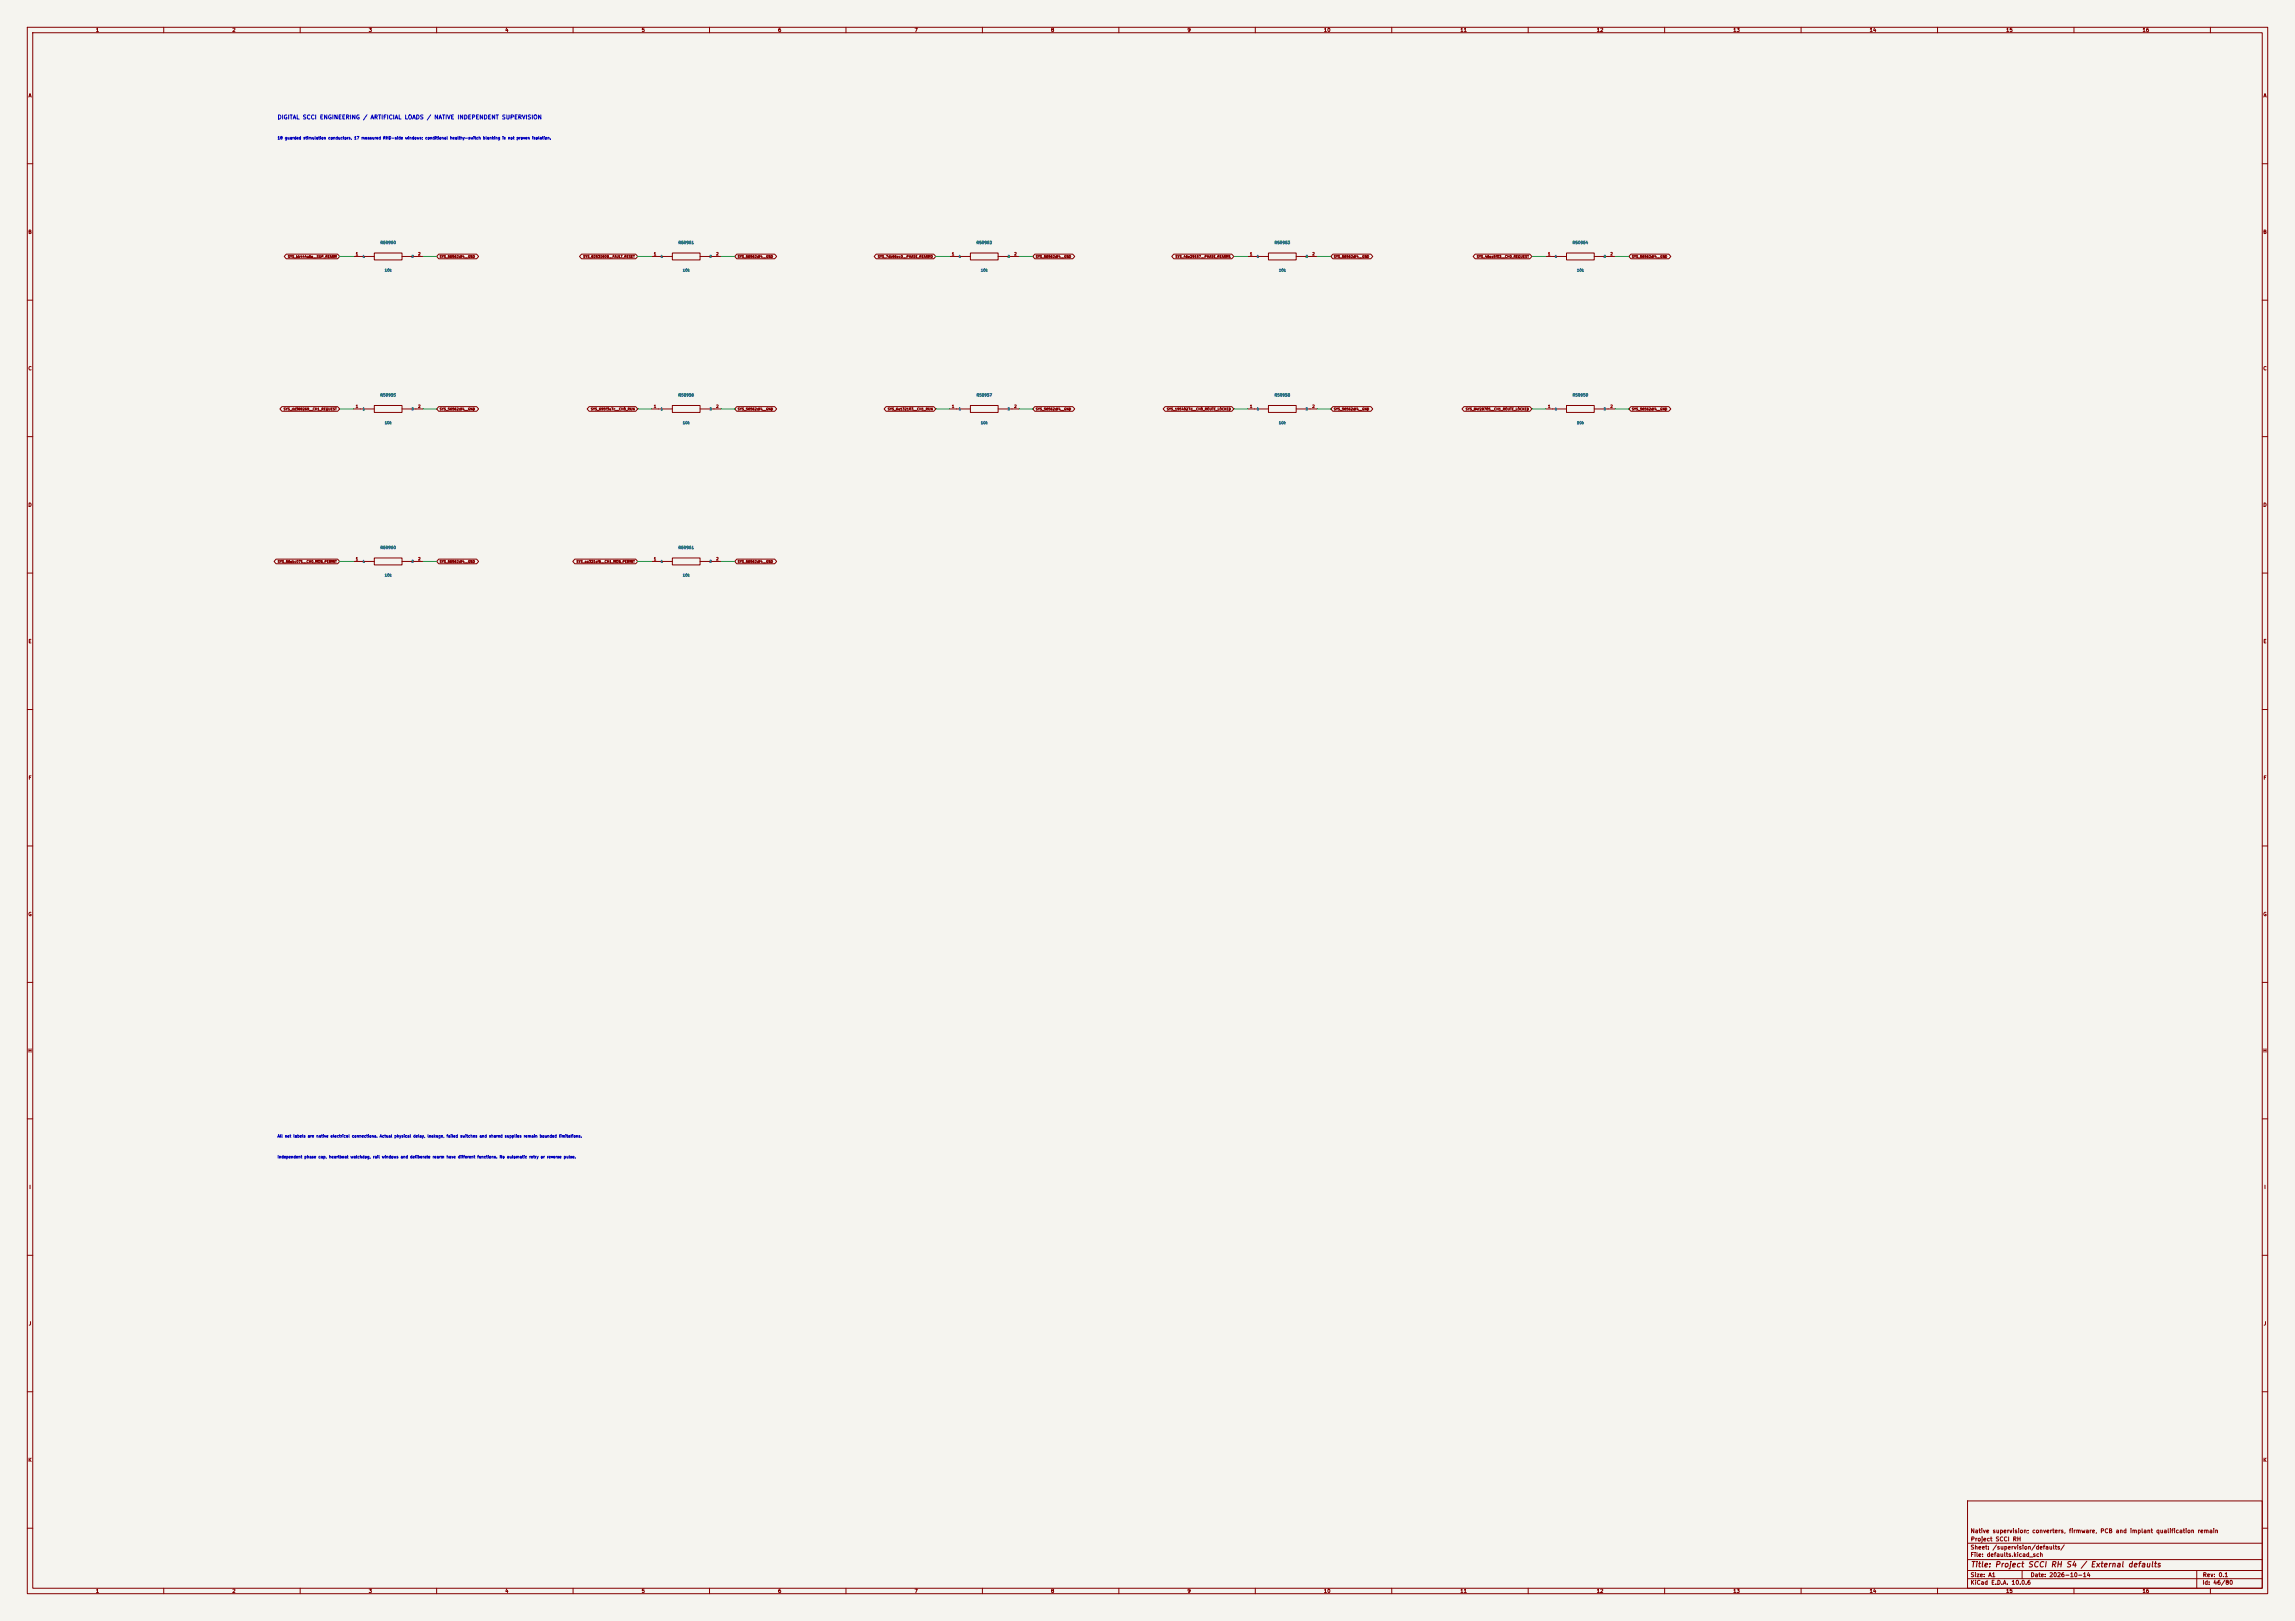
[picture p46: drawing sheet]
<svg xmlns="http://www.w3.org/2000/svg" width="841mm" height="594mm" viewBox="0 0 841 594" stroke-linecap="round" stroke-linejoin="round" font-family="sans-serif">
<defs><g id="words">
<text font-size="2" fill="#840000" x="722" y="574.8">Title: Project SCCI RH S4 / External defaults</text>
<text font-size="1.5" fill="#0000c2" x="101.6" y="44.1">DIGITAL SCCI ENGINEERING / ARTIFICIAL LOADS / NATIVE INDEPENDENT SUPERVISION</text>
<g font-size="1.5" fill="#840000">
<text x="721.9" y="562.1">Native supervision; converters, firmware, PCB and implant qualification remain</text>
<text x="721.9" y="568.1">Sheet: /supervision/defaults/</text>
<text x="722" y="565.1">Project SCCI RH</text>
<text x="721.9" y="570.8">File: defaults.kicad_sch</text>
<text x="721.9" y="581">KiCad E.D.A. 10.0.6</text>
<text x="721.9" y="578.2">Size: A1</text>
<text x="743.9" y="578.2">Date: 2026-10-14</text>
<text x="806.9" y="581">Id: 46/80</text>
<text x="807" y="578.2">Rev: 0.1</text>
</g>
<g font-size="1.3" fill="#840000">
<text x="35" y="12">1</text>
<text x="85" y="12">2</text>
<text x="135" y="12">3</text>
<text x="185" y="12">4</text>
<text x="235" y="12">5</text>
<text x="285" y="12">6</text>
<text x="335" y="12">7</text>
<text x="385" y="12">8</text>
<text x="435" y="12">9</text>
<text x="485" y="12">10</text>
<text x="535" y="12">11</text>
<text x="585" y="12">12</text>
<text x="635" y="12">13</text>
<text x="685" y="12">14</text>
<text x="735" y="12">15</text>
<text x="785" y="12">16</text>
<text x="10.3" y="36">A</text>
<text x="829.3" y="36">A</text>
<text x="10.2" y="86">B</text>
<text x="829.2" y="86">B</text>
<text x="10.2" y="136">C</text>
<text x="829.2" y="136">C</text>
<text x="10.2" y="186">D</text>
<text x="829.2" y="186">D</text>
<text x="10.3" y="236">E</text>
<text x="829.3" y="236">E</text>
<text x="10.3" y="286">F</text>
<text x="829.3" y="286">F</text>
<text x="10.2" y="336">G</text>
<text x="829.2" y="336">G</text>
<text x="10.2" y="386">H</text>
<text x="829.2" y="386">H</text>
<text x="10.6" y="436">I</text>
<text x="829.6" y="436">I</text>
<text x="10.4" y="486">J</text>
<text x="829.4" y="486">J</text>
<text x="10.2" y="536">K</text>
<text x="829.2" y="536">K</text>
<text x="35" y="584">1</text>
<text x="85" y="584">2</text>
<text x="135" y="584">3</text>
<text x="185" y="584">4</text>
<text x="235" y="584">5</text>
<text x="285" y="584">6</text>
<text x="335" y="584">7</text>
<text x="385" y="584">8</text>
<text x="435" y="584">9</text>
<text x="485" y="584">10</text>
<text x="535" y="584">11</text>
<text x="585" y="584">12</text>
<text x="635" y="584">13</text>
<text x="685" y="584">14</text>
<text x="735" y="584">15</text>
<text x="785" y="584">16</text>
</g>
<g font-size="1" fill="#0000c2">
<text x="101.6" y="51.3">18 guarded stimulation conductors, 17 measured RHD-side windows; conditional healthy-switch blanking is not proven isolation.</text>
<text x="101.6" y="417.1">All net labels are native electrical connections. Actual physical delay, leakage, failed switches and shared supplies remain bounded limitations.</text>
<text x="101.6" y="424.7">Independent phase cap, heartbeat watchdog, rail windows and deliberate rearm have different functions. No automatic retry or reverse pulse.</text>
</g>
<g font-size="1" fill="#006464">
<text x="139.3" y="89.7">R50950</text>
<text x="248.5" y="89.7">R50951</text>
<text x="357.7" y="89.7">R50952</text>
<text x="466.9" y="89.7">R50953</text>
<text x="576.1" y="89.7">R50954</text>
<text x="140.9" y="99.8">10k</text>
<text x="250.1" y="99.8">10k</text>
<text x="359.3" y="99.8">10k</text>
<text x="468.5" y="99.8">10k</text>
<text x="577.7" y="99.8">10k</text>
<text x="139.3" y="145.5">R50955</text>
<text x="248.5" y="145.5">R50956</text>
<text x="357.7" y="145.5">R50957</text>
<text x="466.9" y="145.5">R50958</text>
<text x="576.1" y="145.5">R50959</text>
<text x="140.9" y="155.7">10k</text>
<text x="250.1" y="155.7">10k</text>
<text x="359.3" y="155.7">10k</text>
<text x="468.5" y="155.7">10k</text>
<text x="577.7" y="155.7">10k</text>
<text x="139.3" y="201.4">R50960</text>
<text x="248.5" y="201.4">R50961</text>
<text x="140.9" y="211.5">10k</text>
<text x="250.1" y="211.5">10k</text>
</g>
<g font-size="1" fill="#a90000">
<text x="130.2" y="93.8">1</text>
<text x="153.1" y="93.8">2</text>
<text x="239.5" y="93.8">1</text>
<text x="262.3" y="93.8">2</text>
<text x="348.7" y="93.8">1</text>
<text x="371.5" y="93.8">2</text>
<text x="457.9" y="93.8">1</text>
<text x="480.8" y="93.8">2</text>
<text x="567.1" y="93.8">1</text>
<text x="590" y="93.8">2</text>
<text x="130.2" y="149.7">1</text>
<text x="153.1" y="149.7">2</text>
<text x="239.5" y="149.7">1</text>
<text x="262.3" y="149.7">2</text>
<text x="348.7" y="149.7">1</text>
<text x="371.5" y="149.7">2</text>
<text x="457.9" y="149.7">1</text>
<text x="480.8" y="149.7">2</text>
<text x="567.1" y="149.7">1</text>
<text x="590" y="149.7">2</text>
<text x="130.2" y="205.6">1</text>
<text x="153.1" y="205.6">2</text>
<text x="239.5" y="205.6">1</text>
<text x="262.3" y="205.6">2</text>
</g>
<g font-size=".9" fill="#840000">
<text x="105.4" y="94.7">SYS_bb444a6e__SUP_REARM</text>
<text x="161" y="94.7">SYS_56562df4__GND</text>
<text x="213.6" y="94.7">SYS_82531809__FAULT_RESET</text>
<text x="270.2" y="94.7">SYS_56562df4__GND</text>
<text x="321.6" y="94.7">SYS_7db86ec0__PHASE_REARM0</text>
<text x="379.4" y="94.7">SYS_56562df4__GND</text>
<text x="430.6" y="94.7">SYS_46e29157__PHASE_REARM1</text>
<text x="488.7" y="94.7">SYS_56562df4__GND</text>
<text x="541.1" y="94.7">SYS_46ea5f03__CH0_REQUEST</text>
<text x="597.9" y="94.7">SYS_56562df4__GND</text>
<text x="103.8" y="150.6">SYS_dd388269__CH1_REQUEST</text>
<text x="161" y="150.6">SYS_56562df4__GND</text>
<text x="216.4" y="150.6">SYS_695f3a7c__CH0_RUN</text>
<text x="270.2" y="150.6">SYS_56562df4__GND</text>
<text x="325.2" y="150.6">SYS_6a132103__CH1_RUN</text>
<text x="379.4" y="150.6">SYS_56562df4__GND</text>
<text x="427.5" y="150.6">SYS_1954027d__CH0_ROUTE_LOCKED</text>
<text x="488.7" y="150.6">SYS_56562df4__GND</text>
<text x="537" y="150.6">SYS_84f28705__CH1_ROUTE_LOCKED</text>
<text x="597.9" y="150.6">SYS_56562df4__GND</text>
<text x="101.7" y="206.4">SYS_56ebc071__CH0_MON_PERMIT</text>
<text x="161" y="206.4">SYS_56562df4__GND</text>
<text x="211.1" y="206.4">SYS_aa321af6__CH1_MON_PERMIT</text>
<text x="270.2" y="206.4">SYS_56562df4__GND</text>
</g>
<g font-size=".9" fill="#006464">
<text x="132.8" y="94.6">1</text>
<text x="150.7" y="94.6">2</text>
<text x="242" y="94.6">1</text>
<text x="259.9" y="94.6">2</text>
<text x="351.2" y="94.6">1</text>
<text x="369.1" y="94.6">2</text>
<text x="460.5" y="94.6">1</text>
<text x="478.4" y="94.6">2</text>
<text x="569.7" y="94.6">1</text>
<text x="587.6" y="94.6">2</text>
<text x="132.8" y="150.5">1</text>
<text x="150.7" y="150.5">2</text>
<text x="242" y="150.5">1</text>
<text x="259.9" y="150.5">2</text>
<text x="351.2" y="150.5">1</text>
<text x="369.1" y="150.5">2</text>
<text x="460.5" y="150.5">1</text>
<text x="478.4" y="150.5">2</text>
<text x="569.7" y="150.5">1</text>
<text x="587.6" y="150.5">2</text>
<text x="132.8" y="206.4">1</text>
<text x="150.7" y="206.4">2</text>
<text x="242" y="206.4">1</text>
<text x="259.9" y="206.4">2</text>
</g>
</g></defs>
<path d="M0 0h841v594h-841z" fill="#f5f4ef" stroke="#f5f4ef" stroke-width=".37"/>
<g fill="none" stroke="#840000" stroke-width=".37">
<path d="M10 10h821v574h-821zM12 12h817v570h-817zM60 10v2M110 10v2M160 10v2M210 10v2M260 10v2M310 10v2M360 10v2M410 10v2M460 10v2M510 10v2"/>
<path d="M560 10v2M610 10v2M660 10v2M710 10v2M760 10v2M810 10v2M10 60h2M829 60h2M104.9 93.1h18.8l.8 .9-.8 .8h-18.8l-.8-.8zM129.5 94h7.7M137.2 92.7h10.1v2.5h-10.1zM147.3 94h7.6"/>
<path d="M160.8 93.1h13.8l.8 .9-.8 .8h-13.8l-.8-.8zM213.1 93.1h19.8l.8 .9-.8 .8h-19.8l-.7-.8zM238.8 94h7.6M246.4 92.7h10.1v2.5h-10.1zM256.5 94h7.7M270 93.1h13.9l.7 .9-.7 .8h-13.9l-.8-.8zM321.1 93.1h21.1l.7 .9-.7 .8h-21.1l-.8-.8zM348 94h7.6M355.6 92.7h10.2v2.5h-10.2zM365.8 94h7.6M379.2 93.1h13.9l.7 .9-.7 .8h-13.9l-.7-.8zM430.1 93.1h21.3l.7 .9-.7 .8h-21.3l-.7-.8z"/>
<path d="M457.2 94h7.6M464.8 92.7h10.2v2.5h-10.2zM475 94h7.6M488.4 93.1h13.9l.8 .9-.8 .8h-13.9l-.7-.8zM540.6 93.1h20l.7 .9-.7 .8h-20l-.8-.8zM566.4 94h7.6M574 92.7h10.2v2.5h-10.2zM584.2 94h7.6M597.6 93.1h13.9l.8 .9-.8 .8h-13.9l-.7-.8zM10 110h2M829 110h2M10 160h2"/>
<path d="M103.3 149h20.4l.8 .9-.8 .8h-20.4l-.7-.8zM129.5 149.9h7.7M137.2 148.6h10.1v2.5h-10.1zM147.3 149.9h7.6M160.8 149h13.8l.8 .9-.8 .8h-13.8l-.8-.8zM215.9 149h17l.8 .9-.8 .8h-17l-.8-.8zM238.8 149.9h7.6M246.4 148.6h10.1v2.5h-10.1zM256.5 149.9h7.7M270 149h13.9l.7 .9-.7 .8h-13.9l-.8-.8zM324.7 149h17.5l.7 .9-.7 .8h-17.5l-.7-.8zM348 149.9h7.6"/>
<path d="M355.6 148.6h10.2v2.5h-10.2zM365.8 149.9h7.6M379.2 149h13.9l.7 .9-.7 .8h-13.9l-.7-.8zM427 149h24.4l.7 .9-.7 .8h-24.4l-.8-.8zM457.2 149.9h7.6M464.8 148.6h10.2v2.5h-10.2zM475 149.9h7.6M488.4 149h13.9l.8 .9-.8 .8h-13.9l-.7-.8zM536.5 149h24.1l.7 .9-.7 .8h-24.1l-.8-.8zM566.4 149.9h7.6M574 148.6h10.2v2.5h-10.2zM584.2 149.9h7.6"/>
<path d="M597.6 149h13.9l.8 .9-.8 .8h-13.9l-.7-.8zM829 160h2M10 210h2M101.2 204.9h22.5l.8 .8-.8 .9h-22.5l-.8-.9zM129.5 205.7h7.7M137.2 204.5h10.1v2.5h-10.1zM147.3 205.7h7.6M160.8 204.9h13.8l.8 .8-.8 .9h-13.8l-.8-.9zM210.6 204.9h22.3l.8 .8-.8 .9h-22.3l-.7-.9zM238.8 205.7h7.6M246.4 204.5h10.1v2.5h-10.1zM256.5 205.7h7.7"/>
<path d="M270 204.9h13.9l.7 .8-.7 .9h-13.9l-.8-.9zM829 210h2M10 260h2M829 260h2M10 310h2M829 310h2M10 360h2M829 360h2M10 410h2M829 410h2M10 460h2M829 460h2"/>
<path d="M10 510h2M829 510h2M10 560h2M721 550h108v32h-108zM829 560h2M721 578.5h108M721 575.5h108M721 571.5h108M721 565.5h108M741 575.5v3M805 575.5v6.5M60 582v2"/>
<path d="M110 582v2M160 582v2M210 582v2M260 582v2M310 582v2M360 582v2M410 582v2M460 582v2M510 582v2M560 582v2M610 582v2M660 582v2"/>
<path d="M710 582v2M760 582v2M810 582v2"/>
</g>
<g fill="none" stroke="#009600" stroke-width=".37">
<path d="M124.5 94h5M154.9 94h5.1M233.7 94h5.1M264.2 94h5M342.9 94h5.1M373.4 94h5.1M452.1 94h5.1M482.6 94h5.1M561.3 94h5.1M591.8 94h5.1M124.5 149.9h5M154.9 149.9h5.1"/>
<path d="M233.7 149.9h5.1M264.2 149.9h5M342.9 149.9h5.1M373.4 149.9h5.1M452.1 149.9h5.1M482.6 149.9h5.1M561.3 149.9h5.1M591.8 149.9h5.1M124.5 205.7h5M154.9 205.7h5.1M233.7 205.7h5.1M264.2 205.7h5"/>
</g>
<use href="#words"/>
</svg>
